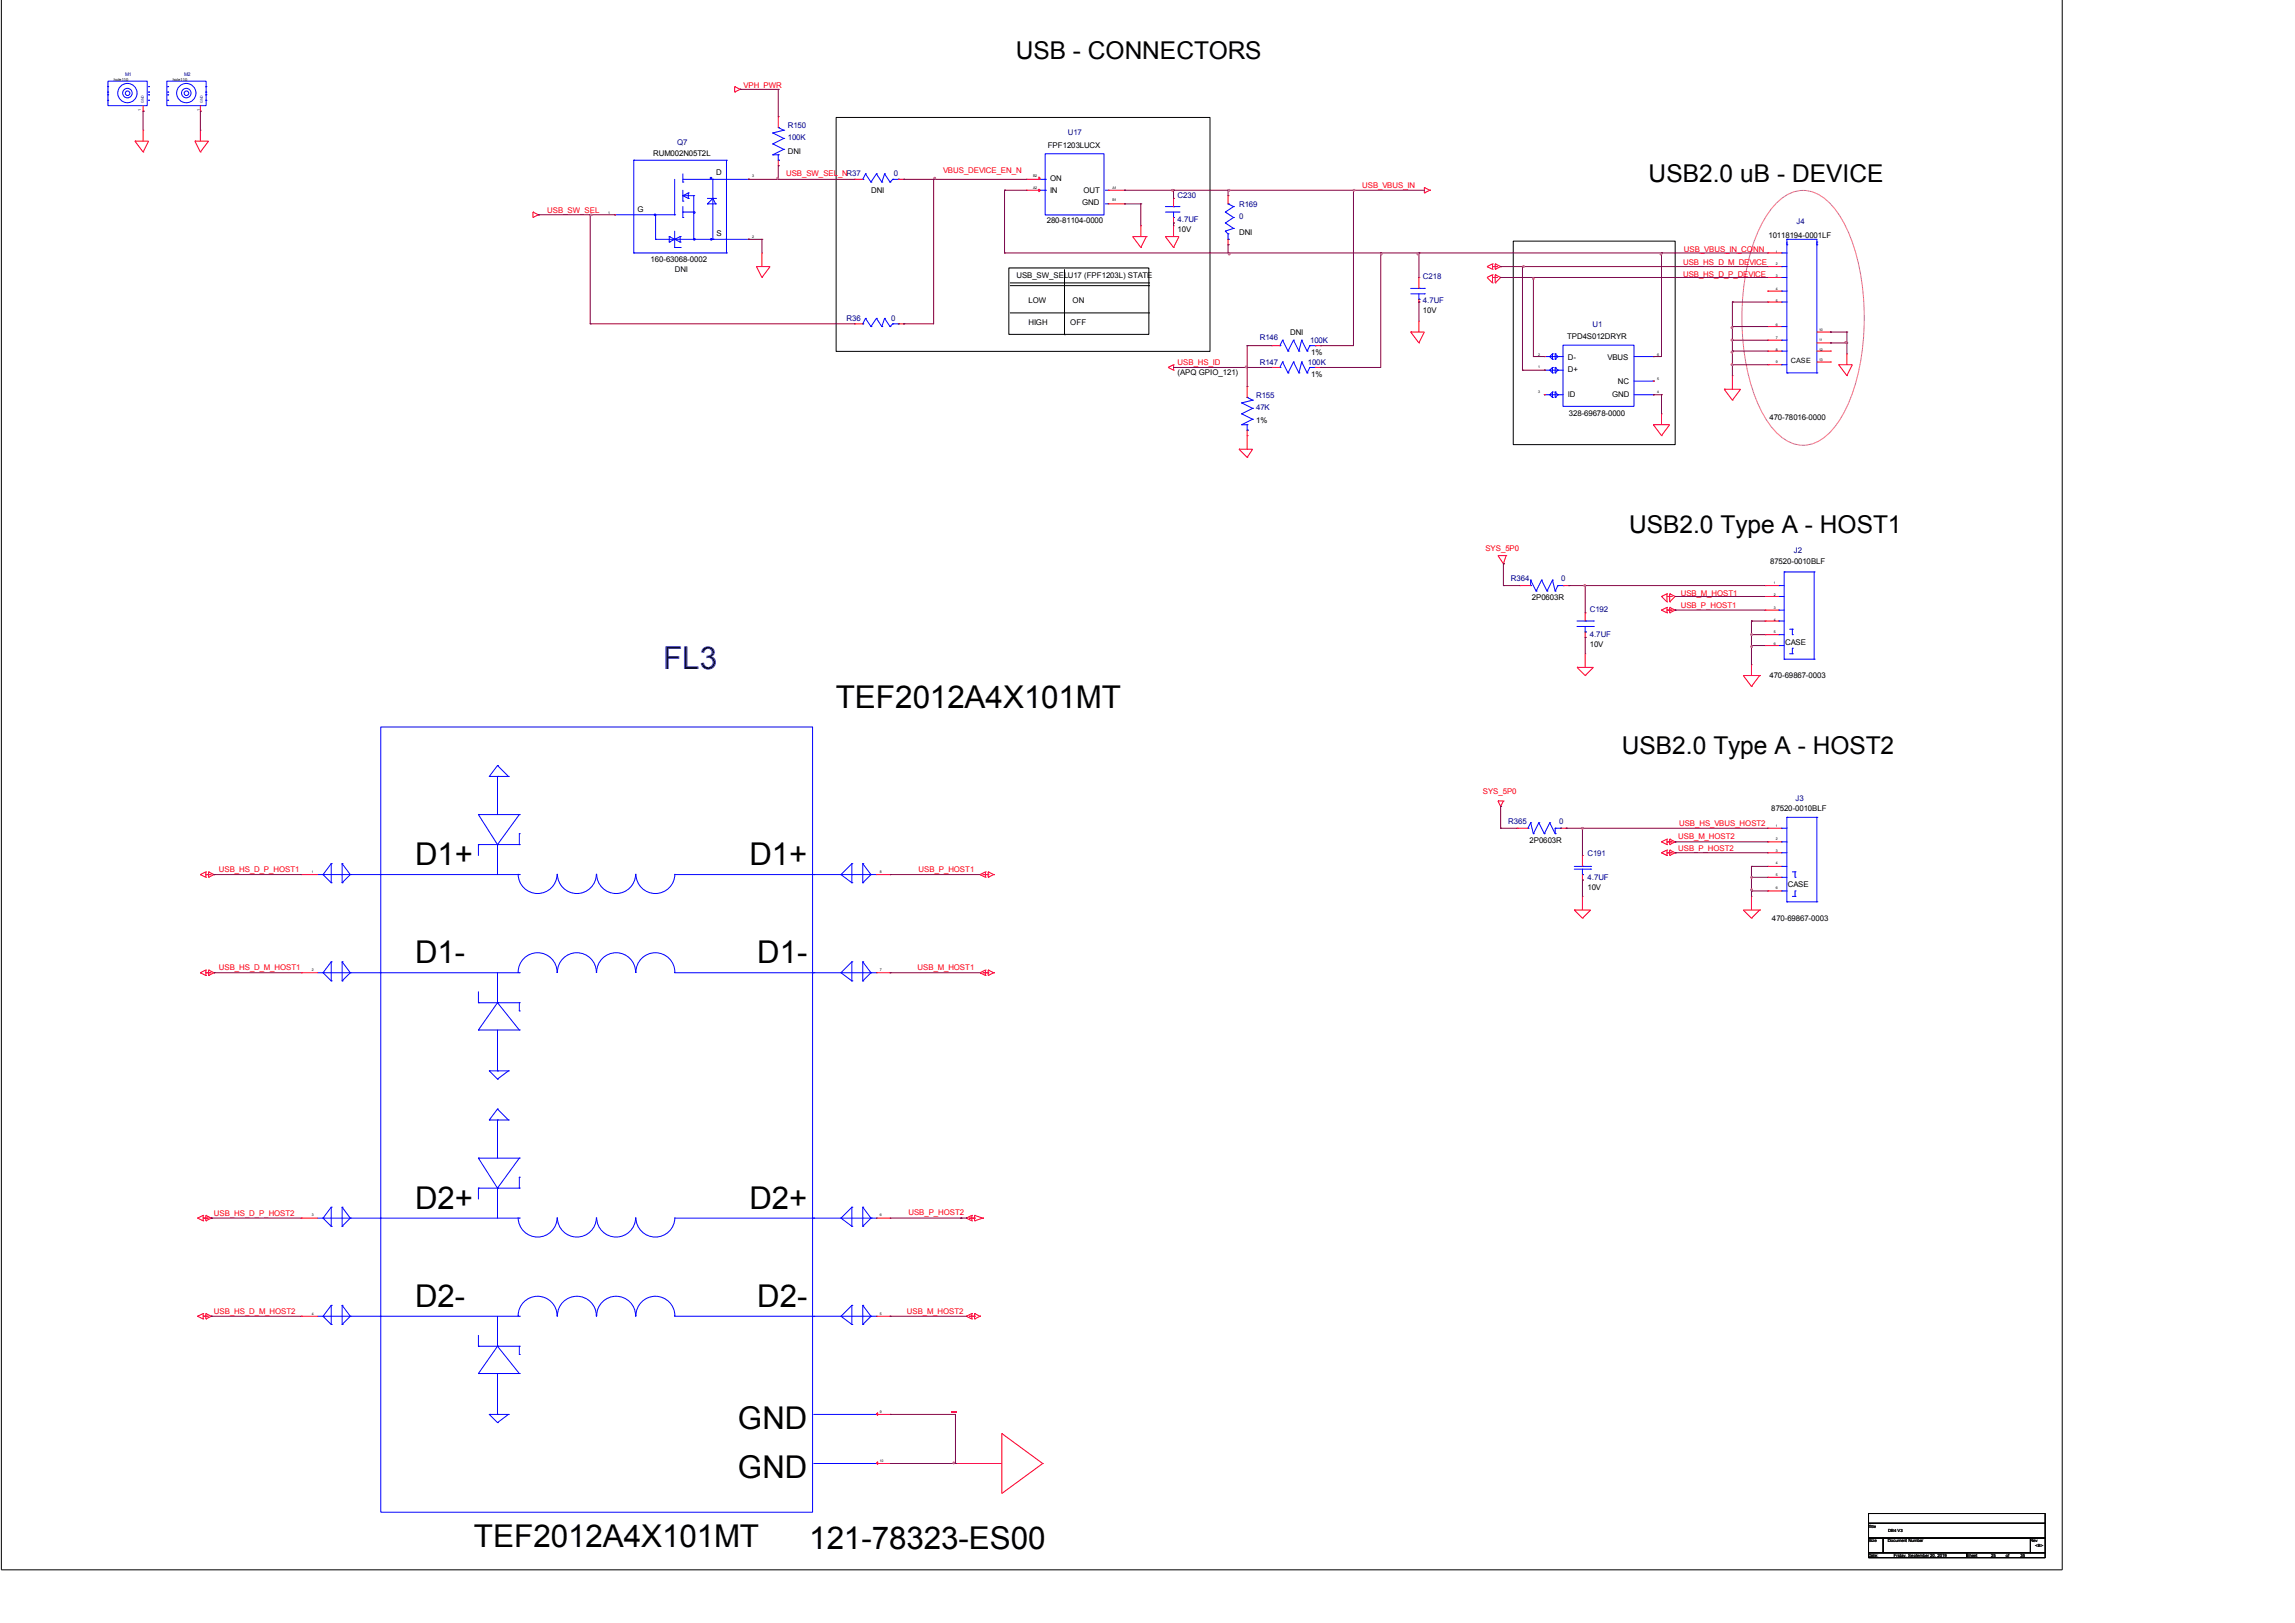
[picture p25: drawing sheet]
<svg xmlns="http://www.w3.org/2000/svg" width="297mm" height="210mm" viewBox="0 0 297 210" stroke-linecap="round" stroke-linejoin="round" font-family="sans-serif">
<defs><g id="words">
<text font-size="4.1" fill="#000080" x="85.8" y="86.5">FL3</text>
<g font-size="4.1">
<text x="108.2" y="91.6">TEF2012A4X101MT</text>
<text x="53.7" y="111.9">D1+</text>
<text x="97" y="111.9">D1+</text>
<text x="53.7" y="124.6">D1-</text>
<text x="98" y="124.6">D1-</text>
<text x="53.7" y="156.4">D2+</text>
<text x="97" y="156.4">D2+</text>
<text x="53.7" y="169.1">D2-</text>
<text x="98" y="169.1">D2-</text>
<text x="95.5" y="184.9">GND</text>
<text x="95.5" y="191.2">GND</text>
<text x="61.3" y="200.2">TEF2012A4X101MT</text>
<text x="104.7" y="200.4">121-78323-ES00</text>
</g>
<g font-size="3.2">
<text x="131.4" y="7.7">USB - CONNECTORS</text>
<text x="213.4" y="23.5">USB2.0 uB - DEVICE</text>
<text x="210.8" y="69">USB2.0 Type A - HOST1</text>
<text x="209.9" y="97.5">USB2.0 Type A - HOST2</text>
</g>
<g font-size="1" fill="#f00">
<text x="96.2" y="11.4">VPH_PWR</text>
<text x="101.7" y="22.7">USB_SW_SEL_NR37</text>
<text x="122" y="22.4">VBUS_DEVICE_EN_N</text>
<text x="70.8" y="27.6">USB_SW_SEL</text>
<text x="176.3" y="24.3">USB_VBUS_IN</text>
<text x="217.8" y="35.8">USB_HS_D_P_DEVICE</text>
<text x="217.8" y="34.2">USB_HS_D_M_DEVICE</text>
<text x="217.9" y="32.6">USB_VBUS_IN_CONN</text>
<text x="152.4" y="47.2">USB_HS_ID</text>
<text x="192.2" y="71.2">SYS_5P0</text>
<text x="217.5" y="77.1">USB_M_HOST1</text>
<text x="217.5" y="78.7">USB_P_HOST1</text>
<text x="191.9" y="102.7">SYS_5P0</text>
<text x="217.3" y="106.8">USB_HS_VBUS_HOST2</text>
<text x="28.3" y="112.9">USB_HS_D_P_HOST1</text>
<text x="118.9" y="112.9">USB_P_HOST1</text>
<text x="217.2" y="110.1">USB_P_HOST2</text>
<text x="217.2" y="108.5">USB_M_HOST2</text>
<text x="28.3" y="125.6">USB_HS_D_M_HOST1</text>
<text x="118.7" y="125.6">USB_M_HOST1</text>
<text x="27.7" y="157.3">USB_HS_D_P_HOST2</text>
<text x="117.6" y="157.2">USB_P_HOST2</text>
<text x="27.7" y="170">USB_HS_D_M_HOST2</text>
<text x="117.3" y="170">USB_M_HOST2</text>
</g>
<g font-size="1" fill="#000080">
<text x="101.9" y="16.6">R150</text>
<text x="138.2" y="17.5">U17</text>
<text x="87.6" y="18.8">Q7</text>
<text x="101.9" y="18.2">100K</text>
<text x="115.7" y="22.7">0</text>
<text x="152.4" y="25.6">C230</text>
<text x="152.4" y="28.8">4.7UF</text>
<text x="160.4" y="26.8">R169</text>
<text x="160.4" y="28.3">0</text>
<text x="232.5" y="29">J4</text>
<text x="109.6" y="41.5">R36</text>
<text x="115.3" y="41.5">0</text>
<text x="184.1" y="36.1">C218</text>
<text x="184.1" y="39.2">4.7UF</text>
<text x="163" y="47.2">R147</text>
<text x="163" y="44">R146</text>
<text x="169.2" y="47.2">100K</text>
<text x="169.5" y="44.3">100K</text>
<text x="206.1" y="42.3">U1</text>
<text x="162.6" y="51.5">R155</text>
<text x="162.6" y="53.1">47K</text>
<text x="232.2" y="71.6">J2</text>
<text x="195.5" y="75.1">R364</text>
<text x="202.1" y="75.1">0</text>
<text x="205.7" y="79.2">C192</text>
<text x="205.7" y="82.4">4.7UF</text>
<text x="195.2" y="106.6">R365</text>
<text x="201.8" y="106.6">0</text>
<text x="232.4" y="103.6">J3</text>
<text x="205.4" y="110.7">C191</text>
<text x="205.4" y="113.9">4.7UF</text>
</g>
<g font-size="1">
<text x="84.5" y="20.2">RUM002N05T2L</text>
<text x="92.7" y="22.6">D</text>
<text x="101.9" y="19.9">DNI</text>
<text x="135.6" y="19.1">FPF1203LUCX</text>
<text x="135.9" y="23.4">ON</text>
<text x="82.5" y="27.4">G</text>
<text x="112.7" y="25">DNI</text>
<text x="135.5" y="28.9">280-81104-0000</text>
<text x="135.9" y="25">IN</text>
<text x="140" y="26.5">GND</text>
<text x="140.2" y="25">OUT</text>
<text x="84.2" y="33.9">160-63068-0002</text>
<text x="87.3" y="35.2">DNI</text>
<text x="92.7" y="30.5">S</text>
<text x="152.4" y="30.1">10V</text>
<text x="160.4" y="30.4">DNI</text>
<text x="228.8" y="30.7">10118194-0001LF</text>
<text x="131.5" y="36">USB_SW_SELU17 (FPF1203L) STATE</text>
<text x="133.1" y="39.2">LOW</text>
<text x="138.8" y="39.2">ON</text>
<text x="184.1" y="40.5">10V</text>
<text x="133.1" y="42">HIGH</text>
<text x="138.5" y="42">OFF</text>
<text x="167" y="43.3">DNI</text>
<text x="169.7" y="45.9">1%</text>
<text x="202.8" y="43.9">TPD4S012DRYR</text>
<text x="202.9" y="46.6">D-</text>
<text x="208" y="46.6">VBUS</text>
<text x="152.4" y="48.5">(APQ GPIO_121)</text>
<text x="169.7" y="48.8">1%</text>
<text x="202.9" y="48.1">D+</text>
<text x="202.9" y="51.3">ID</text>
<text x="203" y="53.8">328-69678-0000</text>
<text x="208.6" y="51.3">GND</text>
<text x="209.4" y="49.7">NC</text>
<text x="162.6" y="54.7">1%</text>
<text x="229" y="54.4">470-78016-0000</text>
<text x="198.2" y="77.7">2P0603R</text>
<text x="229.1" y="73">87520-0010BLF</text>
<text x="205.7" y="83.7">10V</text>
<text x="231" y="83.4">CASE</text>
<text x="229" y="87.7">470-69867-0003</text>
<text x="229.2" y="105">87520-0010BLF</text>
<text x="197.9" y="109.1">2P0603R</text>
<text x="205.4" y="115.1">10V</text>
<text x="229.3" y="119.1">470-69867-0003</text>
<text x="231.3" y="114.8">CASE</text>
</g>
<text font-size=".9" x="231.8" y="46.9">CASE</text>
<g font-size=".6" fill="#000080">
<text x="16.2" y="9.8">M1</text>
<text x="23.8" y="9.8">M2</text>
</g>
<g font-size=".6">
<text x="241.8" y="197.7">Title</text>
<text x="241.8" y="199.6">Size</text>
<text x="241.8" y="201.5">Date:</text>
<text x="244.3" y="199.6">Document Number</text>
<text x="244.3" y="198.3">DB4 V3</text>
<text x="245.1" y="201.5">Friday, September 20, 2019</text>
<text x="254.5" y="201.5">Sheet</text>
<text x="257.7" y="201.5">25</text>
<text x="259.6" y="201.5">of</text>
<text x="261.5" y="201.5">35</text>
<text x="262.7" y="199.6">Rev</text>
<text x="263.4" y="200.2">&lt;B&gt;</text>
</g>
<g font-size=".5">
<text x="14.7" y="10.5">hole110</text>
<text x="22.4" y="10.5">hole110</text>
<text x="18.2" y="14.4" transform="rotate(-90 18.2 14.4)">1</text>
<text x="25.9" y="14.4" transform="rotate(-90 25.9 14.4)">1</text>
<text x="97.3" y="22.9">3</text>
<text x="133.7" y="22.9">B2</text>
<text x="78.7" y="27.6">1</text>
<text x="133.7" y="24.5">A2</text>
<text x="144" y="26.1">B1</text>
<text x="144" y="24.5">A1</text>
<text x="97.3" y="30.8">2</text>
<text x="229.8" y="32.7">1</text>
<text x="229.8" y="34.3">2</text>
<text x="229.8" y="35.9">3</text>
<text x="229.8" y="37.5">4</text>
<text x="229.8" y="39.1">5</text>
<text x="199.1" y="47.7">1</text>
<text x="199.1" y="46.1">2</text>
<text x="214.5" y="46.1">6</text>
<text x="229.8" y="42.2">6</text>
<text x="229.8" y="43.9">7</text>
<text x="229.8" y="45.4">8</text>
<text x="229.8" y="47">9</text>
<text x="235.4" y="42.9">10</text>
<text x="235.4" y="44.1">11</text>
<text x="235.4" y="45.4">12</text>
<text x="235.4" y="46.7">13</text>
<text x="199.1" y="50.8">3</text>
<text x="214.5" y="50.8">4</text>
<text x="214.5" y="49.2">5</text>
<text x="229.5" y="75.6">1</text>
<text x="229.5" y="77.2">2</text>
<text x="229.5" y="78.8">3</text>
<text x="229.5" y="80.3">4</text>
<text x="229.5" y="82">5</text>
<text x="229.5" y="83.5">6</text>
<text x="229.8" y="107">1</text>
<text x="40.3" y="112.9">1</text>
<text x="113.9" y="112.9">8</text>
<text x="229.8" y="108.6">2</text>
<text x="229.8" y="110.2">3</text>
<text x="229.8" y="111.8">4</text>
<text x="229.8" y="113.4">5</text>
<text x="229.8" y="115">6</text>
<text x="40.3" y="125.6">2</text>
<text x="113.9" y="125.6">7</text>
<text x="40.3" y="157.4">3</text>
<text x="113.9" y="157.4">6</text>
<text x="40.3" y="170.1">4</text>
<text x="113.9" y="170.1">5</text>
<text x="113.9" y="182.8">9</text>
<text x="113.9" y="189.1">10</text>
</g>
<g font-size=".5" fill="#004080">
<text x="18.6" y="13.3" transform="rotate(-90 18.6 13.3)">GND</text>
<text x="26.2" y="13.3" transform="rotate(-90 26.2 13.3)">GND</text>
</g>
</g></defs>
<g fill="none" stroke="#000" stroke-width=".13">
<path d="M.2 -.1v203.2h266.7v-203.2M108.2 15.2h48.4v30.3h-48.4zM130.6 34.7h18.1v8.6h-18.1zM130.7 37h18M130.7 36.6h18M137.8 34.8v8.5M148.7 37h.1M148.7 36.6h.1M195.8 31.2h21v26.3h-21zM130.7 40.5h18M137.8 43.3h.1M148.7 40.5h.1"/>
<path d="M241.8 195.8h22.9v1.3h-22.9zM241.8 197.1h22.9v1.9h-22.9zM241.8 199h1.9v1.9h-1.9zM243.7 199h19.1v1.9h-19.1zM262.8 199h1.9v1.9h-1.9zM241.8 200.9h12.7v.6h-12.7zM254.5 200.9h10.2v.6h-10.2z"/>
</g>
<path d="M229.9 26.3a4.5 4.5 0 0 1 6.9 0 16.3 16.3 0 0 1 3.7 7.6 31.8 31.8 0 0 1-1 17.5 10.3 10.3 0 0 1-4.3 5.8 4.4 4.4 0 0 1-5.3-1.3 16.3 16.3 0 0 1-3.7-7.5 31.8 31.8 0 0 1 1-17.6 13.3 13.3 0 0 1 2.7-4.5z" fill="none" stroke="#f0f" stroke-width=".13"/>
<g fill="none" stroke="#f00" stroke-width=".13">
<path d="M17.5 18.3h.1M17.5 18.3h1.7l-.7 1.4M17.5 18.3l1 1.4M18.5 16.9h.1M18.5 19.7h.1M18.5 14.4h.1M18.5 13.7v.7M18.5 16.9v1.4M25.2 18.3h.1M25.2 18.3h1.8l-1.1 1.4M25.2 18.3l.7 1.4M25.9 16.9h.1"/>
<path d="M25.9 19.7h.1M25.9 14.4h.1M25.9 13.7v.7M25.9 16.9v1.4M95.1 11.2h.1M95.1 11.9h.1M95.1 11.2l.7 .4M95.1 11.2v.7M95.8 11.6h.1M95.8 11.6l-.7 .3M100.7 15.1h.1M100.7 15.1v1.4"/>
<path d="M69 27.4h.1M69 28.1h.1M69 27.4l.7 .4M69 27.4v.7M69.7 27.8h.1M69.7 27.8l-.7 .3M79.6 27.8h.1M96.8 31h.1M96.8 23.2h.1M97.9 34.5h.1M97.9 34.5h1.8l-1.1 1.4M97.9 34.5l.7 1.4"/>
<path d="M98.6 32.7h.1M98.6 35.9h.1M98.6 32.7v1.8M100.7 21.4h.1M100.7 20.7v.7M110.6 23.2h.1M110.6 23.2h1.1M116.2 23.2h.7M116.9 23.2h.1M132.8 23.2h.1M132.8 24.6h.1M132.8 23.2h1.8"/>
<path d="M132.8 24.6h1.8M143.4 26.4h2.1M143.4 24.6h2.1M145.5 26.4h.1M145.5 24.6h.1M147.6 29.2h.1M147.6 32h.1M147.6 29.2v1.4M148.3 30.6h.1M148.3 30.6h-1.7l1 1.4M148.3 30.6l-.7 1.4M150.8 30.6h.1"/>
<path d="M150.8 30.6h1.8l-.7 1.4M150.8 30.6l1.1 1.4M151.9 29.2h.1M151.9 32h.1M151.9 25.7h.1M151.9 28.8h.1M151.9 25.7v1M151.9 28.1v.7M151.9 29.2v1.4M158.9 25.3h.1M158.9 31.7h.1M158.9 25.3v1.1"/>
<path d="M158.9 31v.7M183.6 35.9h.1M183.6 39.1h.1M183.6 35.9v1.4M183.6 38.7v.4M184.3 24.3h.1M184.3 25h.1M184.3 24.3l.7 .3M184.3 24.3v.7M185 24.6h.1M185 24.6l-.7 .4M192.4 35.9h.1"/>
<path d="M192.4 34.5h.1M192.4 35.9l.7 .7M192.4 34.5l.7 .3M193.1 36.6h.1M193.1 35.6h.1M193.1 35.9h.1M193.1 34.8h.1M193.1 34.1h.1M193.1 34.5h.1M193.1 34.5h.8M193.1 34.1v.7M193.1 35.6v1"/>
<path d="M193.1 35.6l-.7 .3M193.1 35.9h.8M193.1 34.1l-.7 .4M193.5 36.6h.1M193.5 35.6h.1M193.5 34.8h.1M193.5 34.1h.1M193.5 34.1v.7M193.5 35.6v1M193.5 35.6l.7 .3M193.5 34.1l.7 .4M194.2 35.9h.1"/>
<path d="M194.2 34.5h.1M194.2 35.9l-.7 .7M194.2 34.5l-.7 .3M228.8 32.7h.1M228.8 34.5h.1M228.8 35.9h.1M228.8 37.7h.1M228.8 39.1h.1M228.8 34.5h1.7M228.8 35.9h1.7M228.8 32.7h1.7M228.8 37.7h1.7"/>
<path d="M228.8 39.1h1.7M110.6 41.9h.1M110.6 41.9h1.1M116.2 41.9h.7M116.9 41.9h.1M151.2 47.5h.1M151.2 47.5l.7 .4M151.9 47.2h.1M151.9 47.9h.1M151.9 47.2v.7M151.9 47.2l-.7 .3M160.3 58.1h.1"/>
<path d="M160.3 58.1h1.8l-.7 1.1M160.3 58.1l1.1 1.1M161.4 56.4h.1M161.4 59.2h.1M161.4 50h.1M161.4 50v1.4M161.4 55.7v2.4M164.6 47.5h.1M164.6 44.7h.1M164.6 47.5h1M164.6 44.7h1M170.2 47.5h.7"/>
<path d="M170.2 44.7h.7M170.9 47.5h.1M170.9 44.7h.1M182.6 43h.1M182.6 43h1.7l-.7 1.4M182.6 43l1 1.4M183.6 41.5h.1M183.6 44.4h.1M183.6 41.5v1.5M199.8 47.9h.1M199.8 46.1h.1M199.8 51.1h.1"/>
<path d="M214 55h.1M214 51.1h.1M214 49.3h.1M214 46.1h.1M214 55h2.1l-1.1 1.4M214 55l1 1.4M215 53.5h.1M215 56.4h.1M215 53.5v1.5M223.1 50.4h.1M223.1 50.4h2.1l-1 1.4M223.1 50.4l1.1 1.4"/>
<path d="M224.2 48.6h.1M224.2 51.8h.1M224.2 48.6v1.8M228.8 42.3h.1M228.8 44h.1M228.8 45.4h.1M228.8 47.2h.1M228.8 47.2h1.7M228.8 42.3h1.7M228.8 44h1.7M228.8 45.4h1.7M235.1 43h1.8"/>
<path d="M235.1 45.4h1.8M235.1 44.4h1.8M235.1 46.8h1.8M236.9 43h.1M236.9 44.4h.1M236.9 45.4h.1M236.9 46.8h.1M237.9 47.2h.1M237.9 47.2h1.8l-.7 1.4M237.9 47.2l1.1 1.4M239 45.8h.1M239 48.6h.1"/>
<path d="M239 45.8v1.4M193.9 71.9h.1M193.9 71.9l.7 1M193.9 71.9h1M194.6 72.9h.1M194.9 71.9h.1M194.9 71.9l-.3 1M196.7 75.8h.1M196.7 75.8h1.4M202.3 75.8h.7M203 75.8h.1M205.1 79.3h.1"/>
<path d="M205.1 79.3v1.1M215 78.9h.1M215 77.2h.1M215 78.9l.7 .4M215 77.2l.7 .7M215.7 79.3h.1M215.7 78.6h.1M215.7 78.9h.1M215.7 77.9h.1M215.7 76.8h.1M215.7 77.2h.1M215.7 76.8v1.1"/>
<path d="M215.7 78.6v.7M215.7 78.6l-.7 .3M215.7 78.9h.7M215.7 76.8l-.7 .4M215.7 77.2h.7M216.1 79.3h.1M216.1 78.6h.1M216.1 77.9h.1M216.1 76.8h.1M216.1 76.8v1.1M216.1 78.6v.7M216.1 78.6l.7 .3"/>
<path d="M216.1 76.8l.7 .4M216.8 78.9h.1M216.8 77.2h.1M216.8 78.9l-.7 .4M216.8 77.2l-.7 .7M228.4 75.8h.1M228.4 77.2h.1M228.4 78.9h.1M228.4 78.9h1.8M228.4 77.2h1.8M228.4 75.8h1.8M204.1 86.4h.1"/>
<path d="M204.1 86.4h2.1l-1.1 1M204.1 86.4l1 1M205.1 84.6h.1M205.1 87.4h.1M205.1 82.5h.1M205.1 81.8v.7M205.1 84.6v1.8M226.7 86h.1M226.7 88.8h.1M226.7 86v1.4M227.7 87.4h.1M227.7 87.4h-2.1l1.1 1.4"/>
<path d="M227.7 87.4l-1 1.4M228.4 80.4h.1M228.4 82.1h.1M228.4 83.5h.1M228.4 80.4h1.8M228.4 82.1h1.8M228.4 83.5h1.8M25.9 113.2h.1M25.9 113.2l.7 .3M26.6 113.5h.1M26.6 112.8h.1M26.6 113.2h.1"/>
<path d="M26.6 112.8v.7M26.6 112.8l-.7 .4M26.6 113.2h.7M27 113.5h.1M27 112.8h.1M27 112.8v.7M27 112.8l.7 .4M27.7 113.2h.1M27.7 113.2l-.7 .3M39 113.2h.1M39 113.2h2.1M113.4 113.2h1.8"/>
<path d="M115.2 113.2h.1M126.8 113.2h.1M126.8 113.2l.7 .3M127.2 113.2h.7M127.5 113.5h.1M127.5 112.8h.1M127.5 112.8v.7M127.5 112.8l-.7 .4M127.9 113.5h.1M127.9 112.8h.1M127.9 113.2h.1M127.9 112.8v.7"/>
<path d="M127.9 112.8l.7 .4M128.6 113.2h.1M128.6 113.2l-.7 .3M193.9 103.6h.1M193.9 103.6l.3 .7M193.9 103.6h.7M194.2 104.3h.1M194.6 103.6h.1M194.6 103.6l-.4 .7M196.3 107.2h.1M196.3 107.2h1.4M202 107.2h.7"/>
<path d="M202.7 107.2h.1M203.7 117.7h.1M203.7 117.7h2.1l-1 1.1M203.7 117.7l1.1 1.1M204.8 116h.1M204.8 118.8h.1M204.8 110.7h.1M204.8 113.9h.1M204.8 110.7v1.4M204.8 113.2v.7M204.8 116v1.7M215 110.3h.1"/>
<path d="M215 108.9h.1M215 110.3l.7 .4M215 108.9l.7 .4M215.7 110.7h.1M215.7 110h.1M215.7 110.3h.1M215.7 109.3h.1M215.7 108.6h.1M215.7 108.9h.1M215.7 108.6v.7M215.7 110v.7M215.7 110l-.7 .3"/>
<path d="M215.7 110.3h.7M215.7 108.6l-.7 .3M215.7 108.9h.7M216.1 110.7h.1M216.1 110h.1M216.1 109.3h.1M216.1 108.6h.1M216.1 108.6v.7M216.1 110v.7M216.1 110l.7 .3M216.1 108.6l.7 .3M216.8 110.3h.1"/>
<path d="M216.8 108.9h.1M216.8 110.3l-.7 .4M216.8 108.9l-.7 .4M226.7 116h.1M226.7 118.8h.1M226.7 116v1.7M227.7 117.7h.1M227.7 117.7h-2.1l1.1 1.1M227.7 117.7l-1 1.1M228.8 107.2h.1M228.8 108.9h.1M228.8 110.3h.1"/>
<path d="M228.8 112.1h.1M228.8 113.5h.1M228.8 115.3h.1M228.8 110.3h1.7M228.8 108.9h1.7M228.8 107.2h1.7M228.8 112.1h1.7M228.8 113.5h1.7M228.8 115.3h1.7M25.9 125.9h.1M25.9 125.9l.7 .3M26.6 126.2h.1"/>
<path d="M26.6 125.5h.1M26.6 125.9h.1M26.6 125.5v.7M26.6 125.5l-.7 .4M26.6 125.9h.7M27 126.2h.1M27 125.5h.1M27 125.5v.7M27 125.5l.7 .4M27.7 125.9h.1M27.7 125.9l-.7 .3M39 125.9h.1"/>
<path d="M39 125.9h2.1M113.4 125.9h1.8M115.2 125.9h.1M126.8 125.9h.1M126.8 125.9l.7 .3M127.2 125.9h.7M127.5 126.2h.1M127.5 125.5h.1M127.5 125.5v.7M127.5 125.5l-.7 .4M127.9 126.2h.1M127.9 125.5h.1"/>
<path d="M127.9 125.9h.1M127.9 125.5v.7M127.9 125.5l.7 .4M128.6 125.9h.1M128.6 125.9l-.7 .3M25.6 157.6h.1M25.6 157.6l.7 .4M26.3 158h.1M26.3 157.3h.1M26.3 157.6h.1M26.3 157.3v.7M26.3 157.3l-.7 .3"/>
<path d="M26.3 157.6h.7M26.6 158h.1M26.6 157.3h.1M26.6 157.3v.7M26.6 157.3l.7 .3M27.3 157.6h.1M27.3 157.6l-.7 .4M39 157.6h.1M39 157.6h2.1M113.4 157.6h1.8M115.2 157.6h.1M125.1 157.6h.1"/>
<path d="M125.1 157.6l.7 .4M125.4 157.6h.7M125.8 158h.1M125.8 157.3h.1M125.8 157.3v.7M125.8 157.3l-.7 .3M126.1 158h.1M126.1 157.3h.1M126.1 157.6h.1M126.1 157.3v.7M126.1 157.3l1.1 .3M127.2 157.6h.1"/>
<path d="M127.2 157.6l-1.1 .4M25.6 170.3h.1M25.6 170.3l.7 .4M26.3 170.7h.1M26.3 170h.1M26.3 170.3h.1M26.3 170v.7M26.3 170l-.7 .3M26.3 170.3h.7M26.6 170.7h.1M26.6 170h.1M26.6 170v.7"/>
<path d="M26.6 170l.7 .3M27.3 170.3h.1M27.3 170.3l-.7 .4M39 170.3h.1M39 170.3h2.1M113.4 170.3h1.8M115.2 170.3h.1M125.1 170.3h.1M125.1 170.3l.7 .4M125.4 170.3h.7M125.8 170.7h.1M125.8 170h.1"/>
<path d="M125.8 170v.7M125.8 170l-.7 .3M126.1 170.7h.1M126.1 170h.1M126.1 170.3h.1M126.1 170v.7M126.1 170l.7 .3M126.8 170.3h.1M126.8 170.3l-.7 .4M113.4 189.4h1.8M113.4 183h1.8M115.2 183h.1"/>
<path d="M115.2 189.4h.1M123.3 189.4h.1M123.3 189.4h6.3M129.6 185.5h.1M129.6 185.5v7.7l5.3-3.8M129.6 185.5l5.3 3.9M134.9 189.4h.1"/>
</g>
<g fill="none" stroke="#00f" stroke-width=".13">
<path d="M13.9 12.3h.1M13.9 13h.1M13.9 11.9h.1M13.9 11.2h.1M14 10.5h5v3.2h-5zM19.2 12.3h.1M19.2 11.9h.1M19.2 13h.1M19.2 11.2h.1M21.6 10.5h5.1v3.2h-5.1zM21.7 12.3h.1M21.7 13h.1"/>
<path d="M21.7 11.9h.1M21.7 11.2h.1M26.6 12.3h.1M26.6 11.9h.1M26.6 13h.1M26.6 11.2h.1M100 17.2h.1M100 18.6h.1M100 17.2l1.4 .7M100 18.6l1.4 .7M100.7 16.5h.1M100.7 16.5l.7 .4"/>
<path d="M101.4 16.9h.1M101.4 17.9h.1M101.4 19.3h.1M101.4 16.9l-1.4 .3M101.4 17.9l-1.4 .7M101.4 19.3l-1.4 .7M135.3 19.9h7.6v7.9h-7.6zM79.6 27.8h.1M79.6 27.8h7.7M82 32.7h.1M82 20.7h.1M82 32.7h12"/>
<path d="M82 20.7v12M82 20.7h12M84.8 31h.1M84.8 31h12M84.8 27.8v3.2M86.6 30.6h.1M86.6 31.3h.1M86.6 30.6l1.4 .7M86.6 30.6v.7M87.3 32h.1M87.3 31h.1M87.3 27.8h.1"/>
<path d="M87.3 23.2v4.6M87.3 29.9v2.1M87.3 32h.7M88 32h.1M88 30.6h.1M88 31.3h.1M88 30.6l-1.4 .7M88 30.6v.7M88.4 25.3h.1M88.4 27.4h.1M88.4 28.1h.1M88.4 26h.1"/>
<path d="M88.4 23.6h.1M88.4 23.2h8.4M88.4 27.4h1.4M88.4 25.3l.7 .4M88.4 25.3h1.4M88.4 22.5v1.1M88.4 24.6v1.4M88.4 26.7v1.4M89.1 25h.1M89.1 25.7h.1M89.1 25l-.7 .3M89.1 25v.7"/>
<path d="M89.8 25.3h.1M89.8 31h.1M89.8 25.3v5.7M91.5 26.4h.1M91.5 26.4h1.1M91.5 25.7h1.1M92.3 31h.1M92.3 25.7h.1M92.3 23.2h.1M92.3 25.7l-.8 .7M92.3 25.7l.3 .7M92.3 23.2v7.8"/>
<path d="M92.6 25.7h.1M92.6 26.4h.1M94 20.7h.1M94 32.7h.1M94 20.7v12M96.8 31h.1M96.8 23.2h.1M100 20h.1M100 20h.7M100.7 20.7h.1M100.7 20h.1M100.7 20v.7"/>
<path d="M111.7 23.2h.1M112 22.5h.1M112 22.5l-.3 .7M112 22.5l.7 1.1M112.7 23.6h.1M113.4 22.5h.1M113.4 22.5l-.7 1.1M113.4 22.5l.7 1.1M114.1 23.6h.1M114.5 22.5h.1M114.5 22.5l-.4 1.1M114.5 22.5l.7 1.1"/>
<path d="M115.2 23.6h.1M115.5 23.2h.1M115.5 23.2h.7M115.5 23.2l-.3 .4M116.2 23.2h.1M134.6 23.2h.7M134.6 24.6h.7M135.3 24.6h.1M135.3 23.2h.1M143.1 24.6h.3M143.1 26.4h.3M143.4 26.4h.1"/>
<path d="M143.4 24.6h.1M150.8 26.7h1.8M150.8 27.4h1.8M151.9 26.7h.1M151.9 28.1h.1M151.9 27.4v.7M152.6 26.7h.1M152.6 27.4h.1M158.6 27.4h.1M158.6 28.8h.1M158.6 29.9h.1M158.6 27.4l1 .7"/>
<path d="M158.6 28.8l1 .8M158.6 29.9l.3 .4M158.9 26.4h.1M158.9 31h.1M158.9 30.3h.1M158.9 26.4l.7 .3M158.9 30.3v.7M159.6 26.7h.1M159.6 28.1h.1M159.6 29.6h.1M159.6 26.7l-1 .7M159.6 28.1l-1 .7"/>
<path d="M159.6 29.6l-1 .3M182.6 37.3h1.7M182.6 38h1.7M183.6 37.3h.1M183.6 38.7h.1M183.6 38v.7M184.3 37.3h.1M184.3 38h.1M230.5 39.1h.1M230.5 37.7h.1M230.5 35.9h.1M230.5 34.5h.1"/>
<path d="M230.5 32.7h.1M230.5 39.1h.7M230.5 37.7h.7M230.5 35.9h.7M230.5 34.5h.7M230.5 32.7h.7M231.2 31h.1M231.2 31.7h.1M231.2 31v17.3M231.2 31h3.9v17.3M235.1 31.3h.1M235.1 31.7h.1"/>
<path d="M111.7 41.9h.1M112 41.2h.1M112 41.2l-.3 .7M112 41.2l.7 1.1M112.7 42.3h.1M113.4 41.2h.1M113.4 41.2l-.7 1.1M113.4 41.2l.7 1.1M114.1 42.3h.1M114.5 41.2h.1M114.5 41.2l-.4 1.1M114.5 41.2l.7 1.1"/>
<path d="M115.2 42.3h.1M115.5 41.9h.1M115.5 41.9h.7M115.5 41.9l-.3 .4M116.2 41.9h.1M160.7 52.1h.1M160.7 53.5h.1M160.7 55h.1M160.7 52.1l1.4 .7M160.7 53.5l1.4 .7M160.7 55h.7M161.4 51.4h.1"/>
<path d="M161.4 55.7h.1M161.4 55h.1M161.4 51.4l.7 .4M161.4 55v.7M162.1 51.8h.1M162.1 52.8h.1M162.1 54.2h.1M162.1 51.8l-1.4 .3M162.1 52.8l-1.4 .7M162.1 54.2l-1.4 .8M165.6 47.5h.1M165.6 44.7h.1"/>
<path d="M166 46.8h.1M166 44h.1M166 46.8l-.4 .7M166 46.8l.7 1.5M166 44l.7 1.4M166 44l-.4 .7M166.7 48.3h.1M166.7 45.4h.1M167.4 46.8h.1M167.4 44h.1M167.4 44l-.7 1.4M167.4 46.8l-.7 1.5"/>
<path d="M167.4 46.8l.7 1.5M167.4 44l.7 1.4M168.1 48.3h.1M168.1 45.4h.1M168.5 46.8h.1M168.5 44h.1M168.5 46.8l-.4 1.5M168.5 46.8l.7 1.5M168.5 44l-.4 1.4M168.5 44l.7 1.4M169.2 48.3h.1M169.2 45.4h.1"/>
<path d="M169.5 47.5h.1M169.5 44.7h.1M169.5 47.5h.7M169.5 47.5l-.3 .8M169.5 44.7h.7M169.5 44.7l-.3 .7M170.2 47.5h.1M170.2 44.7h.1M199.8 47.9h.1M199.8 51.1h.1M199.8 46.1h.1M199.8 47.9h2.5"/>
<path d="M199.8 46.1h2.5M199.8 51.1h2.5M200.6 46.1h.1M200.6 51.1h.1M200.6 47.9h.1M200.6 46.1l.3 .4M200.6 51.1l.3 .3M200.6 47.9l.3 .4M200.9 45.8h.1M200.9 46.5h.1M200.9 50.7h.1M200.9 51.4h.1"/>
<path d="M200.9 47.5h.1M200.9 48.3h.1M200.9 45.8v.7M200.9 47.5v.8M200.9 50.7v.7M200.9 45.8l-.3 .3M200.9 50.7l-.3 .4M200.9 47.5l-.3 .4M201.3 45.8h.1M201.3 46.5h.1M201.3 50.7h.1M201.3 51.4h.1"/>
<path d="M201.3 47.5h.1M201.3 48.3h.1M201.3 45.8l.3 .3M201.3 45.8v.7M201.3 47.5v.8M201.3 50.7v.7M201.3 50.7l.3 .4M201.3 47.5l.3 .4M201.6 46.1h.1M201.6 51.1h.1M201.6 47.9h.1M201.6 46.1l-.3 .4"/>
<path d="M201.6 51.1l-.3 .3M201.6 47.9l-.3 .4M202.3 44.7h9.2v7.9h-9.2zM211.5 46.1h2.5M211.5 51.1h2.5M211.5 49.3h2.5M214 46.1h.1M214 51.1h.1M214 49.3h.1M230.5 47.2h.1M230.5 45.4h.1M230.5 44h.1"/>
<path d="M230.5 42.3h.1M230.5 47.2h.7M230.5 45.4h.7M230.5 44h.7M230.5 42.3h.7M231.2 48.3h.1M231.2 48.3h3.9M235.1 48.3h.1M198.1 75.8h.1M198.1 75.1h.1M198.1 75.1v.7M198.1 75.1l.7 1.4"/>
<path d="M198.8 76.5h.1M199.5 75.1h.1M199.5 75.1l-.7 1.4M199.5 75.1l.7 1.4M200.2 76.5h.1M200.9 75.1h.1M200.9 75.1l-.7 1.4M200.9 75.1l.4 1.4M201.3 76.5h.1M201.6 75.8h.1M201.6 75.8h.7M201.6 75.8l-.3 .7"/>
<path d="M202.3 75.8h.1M230.2 78.9h.1M230.2 77.2h.1M230.2 75.8h.1M230.2 78.9h.7M230.2 77.2h.7M230.2 75.8h.7M230.9 74h.1M230.9 74v11.3M230.9 74h3.9M234.8 74h.1M234.8 74v11.3"/>
<path d="M49.3 94.1h55.9v101.6h-55.9zM64.4 99.1h.1M64.4 99.1l-1.1 1.4M64.4 99.1l1.4 1.4M204.1 80.4h2.1M204.1 81.1h2.1M205.1 80.4h.1M205.1 81.8h.1M205.1 81.1v.7M206.2 80.4h.1M206.2 81.1h.1M230.2 82.1h.1"/>
<path d="M230.2 83.5h.1M230.2 80.4h.1M230.2 82.1h.7M230.2 83.5h.7M230.2 80.4h.7M230.9 85.3h.1M230.9 85.3h3.9M231.6 84.6h.4M231.6 81.4h.4M232 84.6h.1M232 83.9h.1M232 81.4h.1"/>
<path d="M232 82.1h.1M232 81.4v.7M232 83.9v.7M234.8 85.3h.1M41.1 113.2h26.1M41.8 113.2h.1M41.8 113.2l1.1 1M42.9 114.2h.1M42.9 111.8h.1M42.9 111.8v2.4M42.9 111.8l-1.1 1.4M44.3 114.2h.1"/>
<path d="M44.3 111.8h.1M44.3 111.8v2.4M44.3 111.8l1 1.4M45.3 113.2h.1M45.3 113.2l-1 1M49.2 113.2h.1M61.9 109.3h.1M61.9 105.4h.1M61.9 109.3v1.4M61.9 109.3h5.3M61.9 105.4l2.5 3.9M61.9 105.4h5.3"/>
<path d="M63.3 100.5h.1M63.3 100.5h2.5M64.4 109.3h.1M64.4 100.5h.1M64.4 100.5v4.9M64.4 109.3v3.9M65.8 100.5h.1M67.1 113.1a2.52 2.52 0 0 0 2.5 2.5 2.52 2.52 0 0 0 2.5-2.5M67.2 113.2h.1M67.2 109.3h.1M67.2 107.9h.1M67.2 105.4h.1"/>
<path d="M67.2 107.9v1.4M67.2 105.4l-2.8 3.9M72.1 113.1a2.52 2.52 0 0 0 2.6 2.5 2.52 2.52 0 0 0 2.5-2.5M77.2 113.1a2.52 2.52 0 0 0 2.5 2.5 2.52 2.52 0 0 0 2.6-2.5M82.3 113.1a2.52 2.52 0 0 0 2.5 2.5 2.52 2.52 0 0 0 2.5-2.5M87.3 113.2h26.1M105.3 113.2h.1M108.8 113.2h.1M108.8 113.2l1.4 1M110.2 114.2h.1M110.2 111.8h.1M110.2 111.8v2.4"/>
<path d="M110.2 111.8l-1.4 1.4M111.7 114.2h.1M111.7 111.8h.1M111.7 111.8v2.4M111.7 111.8l1 1.4M112.7 113.2h.1M112.7 113.2l-1 1M113.4 113.2h.1M197.7 107.2h.1M198.1 106.5h.1M198.1 106.5l-.4 .7M198.1 106.5l.3 1.4"/>
<path d="M198.4 107.9h.1M199.1 106.5h.1M199.1 106.5l-.7 1.4M199.1 106.5l.7 1.4M199.8 107.9h.1M200.6 106.5h.1M200.6 106.5l-.8 1.4M200.6 106.5l.7 1.4M201.3 107.9h.1M201.3 107.2h.1M201.3 107.2v.7M201.3 107.2h.7"/>
<path d="M202 107.2h.1M203.7 112.1h2.1M203.7 112.5h2.1M204.8 112.1h.1M204.8 113.2h.1M204.8 112.5v.7M205.8 112.1h.1M205.8 112.5h.1M230.5 113.5h.1M230.5 115.3h.1M230.5 112.1h.1M230.5 110.3h.1"/>
<path d="M230.5 108.9h.1M230.5 107.2h.1M230.5 107.2h.7M230.5 113.5h.7M230.5 115.3h.7M230.5 112.1h.7M230.5 110.3h.7M230.5 108.9h.7M231.2 116.7h.1M231.2 105.8h.1M231.2 105.8v10.9M231.2 116.7h3.9"/>
<path d="M231.2 105.8h3.9M232 116h.3M232 112.8h.3M232.3 116h.1M232.3 115.3h.1M232.3 112.8h.1M232.3 113.5h.1M232.3 112.8v.7M232.3 115.3v.7M235.1 105.8h.1M235.1 116.7h.1M235.1 105.8v10.9"/>
<path d="M41.1 125.9h26.1M41.8 125.9h.1M41.8 125.9l1.1 1M42.9 126.9h.1M42.9 124.5h.1M42.9 124.5v2.4M42.9 124.5l-1.1 1.4M44.3 126.9h.1M44.3 124.5h.1M44.3 124.5v2.4M44.3 124.5l1 1.4M45.3 125.9h.1"/>
<path d="M45.3 125.9l-1 1M49.2 125.9h.1M61.9 129.7h.1M61.9 133.3h.1M61.9 128.3v1.4M61.9 129.7h5.3M61.9 133.3h5.3M63.3 138.6h.1M63.3 138.6l1.1 1M63.3 138.6h2.5M64.4 129.7h.1M64.4 138.6h.1"/>
<path d="M64.4 139.6h.1M64.4 125.9v3.8M64.4 133.3v5.3M64.4 129.7l2.8 3.6M64.4 129.7l-2.5 3.6M65.8 138.6h.1M65.8 138.6l-1.4 1M67.1 125.8a2.52 2.52 0 0 1 2.5-2.5 2.52 2.52 0 0 1 2.5 2.5M67.2 125.9h.1M67.2 129.7h.1M67.2 130.8h.1M67.2 133.3h.1"/>
<path d="M67.2 129.7v1.1M72.1 125.8a2.52 2.52 0 0 1 2.6-2.5 2.52 2.52 0 0 1 2.5 2.5M77.2 125.8a2.52 2.52 0 0 1 2.5-2.5 2.52 2.52 0 0 1 2.6 2.5M82.3 125.8a2.52 2.52 0 0 1 2.5-2.5 2.52 2.52 0 0 1 2.5 2.5M87.3 125.9h26.1M105.3 125.9h.1M108.8 125.9h.1M108.8 125.9l1.4 1M110.2 126.9h.1M110.2 124.5h.1M110.2 124.5v2.4M110.2 124.5l-1.4 1.4"/>
<path d="M111.7 126.9h.1M111.7 124.5h.1M111.7 124.5v2.4M111.7 124.5l1 1.4M112.7 125.9h.1M112.7 125.9l-1 1M113.4 125.9h.1M41.1 157.6h26.1M41.8 157.6h.1M41.8 157.6l1.1 1.1M42.9 158.7h.1M42.9 156.2h.1"/>
<path d="M42.9 156.2v2.5M42.9 156.2l-1.1 1.4M44.3 158.7h.1M44.3 156.2h.1M44.3 156.2v2.5M44.3 156.2l1 1.4M45.3 157.6h.1M45.3 157.6l-1 1.1M49.2 157.6h.1M61.9 153.7h.1M61.9 149.9h.1M61.9 153.7v1.4"/>
<path d="M61.9 153.7h5.3M61.9 149.9l2.5 3.8M61.9 149.9h5.3M63.3 144.9h.1M63.3 144.9h2.5M64.4 153.7h.1M64.4 144.9h.1M64.4 143.5h.1M64.4 144.9v5M64.4 153.7v3.9M64.4 143.5l-1.1 1.4M64.4 143.5l1.4 1.4"/>
<path d="M65.8 144.9h.1M67.1 157.6a2.52 2.52 0 0 0 2.5 2.5 2.52 2.52 0 0 0 2.5-2.5M67.2 157.6h.1M67.2 153.7h.1M67.2 152.3h.1M67.2 149.9h.1M67.2 152.3v1.4M67.2 149.9l-2.8 3.8M72.1 157.6a2.52 2.52 0 0 0 2.6 2.5 2.52 2.52 0 0 0 2.5-2.5M77.2 157.6a2.52 2.52 0 0 0 2.5 2.5 2.52 2.52 0 0 0 2.6-2.5M82.3 157.6a2.52 2.52 0 0 0 2.5 2.5 2.52 2.52 0 0 0 2.5-2.5M87.3 157.6h26.1"/>
<path d="M105.3 157.6h.1M108.8 157.6h.1M108.8 157.6l1.4 1.1M110.2 158.7h.1M110.2 156.2h.1M110.2 156.2v2.5M110.2 156.2l-1.4 1.4M111.7 158.7h.1M111.7 156.2h.1M111.7 156.2v2.5M111.7 156.2l1 1.4M112.7 157.6h.1"/>
<path d="M112.7 157.6l-1 1.1M113.4 157.6h.1M41.1 170.3h26.1M41.8 170.3h.1M41.8 170.3l1.1 1.1M42.9 171.4h.1M42.9 168.9h.1M42.9 168.9v2.5M42.9 168.9l-1.1 1.4M44.3 171.4h.1M44.3 168.9h.1M44.3 168.9v2.5"/>
<path d="M44.3 168.9l1 1.4M45.3 170.3h.1M45.3 170.3l-1 1.1M49.2 170.3h.1M61.9 174.2h.1M61.9 177.7h.1M61.9 172.8v1.4M61.9 174.2h5.3M61.9 177.7h5.3M64.4 174.2h.1M64.4 170.3v3.9M64.4 177.7v5.3"/>
<path d="M64.4 174.2l2.8 3.5M64.4 174.2l-2.5 3.5M67.1 170.3a2.52 2.52 0 0 1 2.5-2.6 2.52 2.52 0 0 1 2.5 2.6M67.2 170.3h.1M67.2 174.2h.1M67.2 175.3h.1M67.2 177.7h.1M67.2 174.2v1.1M72.1 170.3a2.52 2.52 0 0 1 2.6-2.6 2.52 2.52 0 0 1 2.5 2.6M77.2 170.3a2.52 2.52 0 0 1 2.5-2.6 2.52 2.52 0 0 1 2.6 2.6M82.3 170.3a2.52 2.52 0 0 1 2.5-2.6 2.52 2.52 0 0 1 2.5 2.6M87.3 170.3h26.1"/>
<path d="M105.3 170.3h.1M108.8 170.3h.1M108.8 170.3l1.4 1.1M110.2 171.4h.1M110.2 168.9h.1M110.2 168.9v2.5M110.2 168.9l-1.4 1.4M111.7 171.4h.1M111.7 168.9h.1M111.7 168.9v2.5M111.7 168.9l1 1.4M112.7 170.3h.1"/>
<path d="M112.7 170.3l-1 1.1M113.4 170.3h.1M63.3 183h.1M63.3 183l1.1 1.1M63.3 183h2.5M64.4 183h.1M64.4 184.1h.1M65.8 183h.1M65.8 183l-1.4 1.1M105.3 183h8.1M105.3 189.4h8.1M113.4 183h.1"/>
<path d="M113.4 189.4h.1"/>
<circle cx="16.5" cy="12" r=".61"/>
<circle cx="16.5" cy="12" r="1.25"/>
<circle cx="16.5" cy="12.1" r=".3"/>
<circle cx="24.1" cy="12" r=".61"/>
<circle cx="24.1" cy="12" r="1.25"/>
<circle cx="24.1" cy="12.1" r=".3"/>
<circle cx="84.8" cy="27.8" r=".11"/>
<circle cx="89.9" cy="27.5" r=".11"/>
<circle cx="89.9" cy="31" r=".11"/>
<circle cx="92" cy="23.1" r=".11"/>
<circle cx="92.1" cy="31" r=".11"/>
</g>
<g fill="#f00" stroke="#f00" stroke-width=".13">
<path d="M134.5 22.9l.1 .2-.1 .1z"/>
<path d="M134.5 24.5l.1 .1-.1 .2z"/>
<path d="M113.4 183l.2-.2v.3z"/>
<path d="M113.4 189.3l.2-.2v.4z"/>
</g>
<g fill="none" stroke="#800040" stroke-width=".13">
<path d="M18.5 14.4h.1M18.5 14.4v2.5M25.9 14.4h.1M25.9 14.4v2.5M95.8 11.6h.1M95.8 11.6h4.9M100.7 11.6h.1M100.7 11.6v3.5M69.7 27.8h.1M69.7 27.8h9.9M76.4 27.8h.1M76.4 27.8v14.1"/>
<path d="M96.8 23.2h.1M96.8 31h.1M96.8 23.2h13.8M96.8 31h1.8M98.6 31h.1M98.6 31v1.7M100.7 21.4h.1M100.7 23.2h.1M100.7 21.4v1.8M116.9 23.2h.1M116.9 23.2h15.9M120.8 23.2h.1"/>
<path d="M120.8 23.2v18.7h-3.9M130 32.7h.1M130 24.6h.1M130 24.6h2.8M130 32.7h98.8M130 24.6v8.1M145.5 24.6h.1M145.5 26.4h.1M145.5 24.6h38.8M145.5 26.4h2.1M147.6 26.4h.1M147.6 26.4v2.8"/>
<path d="M151.9 24.6h.1M151.9 28.8h.1M151.9 24.6v1.1M151.9 28.8v.4M158.9 24.6h.1M158.9 32.7h.1M158.9 31.7h.1M158.9 24.6v.7M158.9 31.7v1M175.2 24.6h.1M175.2 24.6v20.1h-4.3M178.7 32.7h.1"/>
<path d="M178.7 32.7v14.8h-7.8M183.6 32.7h.1M183.6 39.1h.1M183.6 32.7v3.2M183.6 39.1v2.4M194.2 35.9h.1M194.2 34.5h.1M194.2 35.9h34.6M194.2 34.5h34.6M197 34.5h.1M197 34.5v13.4M198.4 35.9h.1"/>
<path d="M198.4 35.9v10.2M215 32.7h.1M215 32.7v13.4h-1M224.2 39.1h.1M224.2 39.1v9.5M224.2 39.1h4.6M76.4 41.9h.1M76.4 41.9h34.2M116.9 41.9h.1M151.9 47.5h.1M151.9 47.5h12.7M161.4 44.7h.1"/>
<path d="M161.4 47.5h.1M161.4 44.7h3.2M161.4 44.7v5.3M170.9 44.7h.1M170.9 47.5h.1M197 47.9h.1M197 47.9h2.8M198.4 46.1h.1M198.4 46.1h1.4M214 46.1h.1M214 51.1h.1M214 51.1h1"/>
<path d="M215 51.1h.1M215 51.1v2.4M224.2 47.2h.1M224.2 45.4h.1M224.2 44h.1M224.2 42.3h.1M224.2 42.3h4.6M224.2 44h4.6M224.2 45.4h4.6M224.2 47.2h4.6M236.9 44.4h.1M236.9 43h.1"/>
<path d="M236.9 44.4h2.1M236.9 43h2.1M239 44.4h.1M239 43h.1M239 43v2.8M194.6 72.9h.1M194.6 75.8h.1M194.6 72.9v2.9M194.6 75.8h2.1M203 75.8h.1M203 75.8h25.4M205.1 75.8h.1"/>
<path d="M205.1 75.8v3.5M216.8 78.9h.1M216.8 77.2h.1M216.8 78.9h11.6M216.8 77.2h11.6M205.1 82.5h.1M205.1 82.5v2.1M226.7 80.4h.1M226.7 82.1h.1M226.7 83.5h.1M226.7 80.4v5.6M226.7 80.4h1.7"/>
<path d="M226.7 82.1h1.7M226.7 83.5h1.7M194.2 104.3h.1M194.2 107.2h.1M194.2 107.2h2.1M194.2 104.3v2.9M202.7 107.2h.1M202.7 107.2h26.1M204.8 107.2h.1M204.8 113.9h.1M204.8 107.2v3.5M204.8 113.9v2.1"/>
<path d="M216.8 110.3h.1M216.8 108.9h.1M216.8 110.3h12M216.8 108.9h12M226.7 115.3h.1M226.7 113.5h.1M226.7 112.1h.1M226.7 112.1v3.9M226.7 113.5h2.1M226.7 115.3h2.1M226.7 112.1h2.1M115.2 183h.1"/>
<path d="M115.2 183h8.4"/>
</g>
<g fill="#f0f" stroke="#f0f" stroke-width=".13">
<circle cx="100.6" cy="23.1" r=".11"/>
<circle cx="121" cy="23.1" r=".11"/>
<circle cx="76.5" cy="27.8" r=".11"/>
<circle cx="198.4" cy="36" r=".11"/>
<circle cx="197.2" cy="34.5" r=".11"/>
<circle cx="151.7" cy="24.6" r=".11"/>
<circle cx="159.1" cy="24.6" r=".11"/>
<circle cx="175.2" cy="24.6" r=".11"/>
<circle cx="178.8" cy="32.9" r=".11"/>
<circle cx="159.1" cy="32.9" r=".11"/>
<circle cx="214.9" cy="32.9" r=".11"/>
<circle cx="183.5" cy="32.9" r=".11"/>
<circle cx="204.8" cy="107.2" r=".11"/>
<circle cx="161.3" cy="47.5" r=".11"/>
<circle cx="226.7" cy="115.1" r=".11"/>
<circle cx="226.7" cy="113.5" r=".11"/>
<circle cx="226.7" cy="83.7" r=".11"/>
<circle cx="226.7" cy="82.1" r=".11"/>
<circle cx="224.1" cy="45.6" r=".11"/>
<circle cx="224.1" cy="44" r=".11"/>
<circle cx="224.1" cy="42.4" r=".11"/>
<circle cx="224.1" cy="47.2" r=".11"/>
<circle cx="238.9" cy="44.3" r=".11"/>
<circle cx="205.1" cy="75.8" r=".11"/>
</g>
<path d="M123.1 182.6h.7v.2h-.7z" fill="#f00"/>
<g fill="none" stroke="#800040" stroke-width=".13">
<path d="M27.7 113.2h.1M27.7 113.2h11.3M115.2 113.2h.1M115.2 113.2h11.6M27.7 125.9h.1M27.7 125.9h11.3M115.2 125.9h.1M115.2 125.9h11.6M27.3 157.6h.1M27.3 157.6h11.7M115.2 157.6h9.9M124.4 157.6h.1"/>
<path d="M125.1 157.6h.1M27.3 170.3h.1M27.3 170.3h11.7M115.2 170.3h.1M115.2 170.3h9.9M115.2 189.4h8.4M123.3 189.4h.1M123.6 189.4h.1M123.6 183v6.4"/>
</g>
<g fill="#f0f" stroke="#f0f" stroke-width=".13">
<circle cx="123.4" cy="189.3" r=".11"/>
<circle cx="100.6" cy="23.1" r=".11"/>
<circle cx="121" cy="23.1" r=".11"/>
<circle cx="76.5" cy="27.8" r=".11"/>
<circle cx="198.4" cy="36" r=".11"/>
<circle cx="197.2" cy="34.5" r=".11"/>
<circle cx="151.7" cy="24.6" r=".11"/>
<circle cx="159.1" cy="24.6" r=".11"/>
<circle cx="175.2" cy="24.6" r=".11"/>
<circle cx="178.8" cy="32.9" r=".11"/>
<circle cx="159.1" cy="32.9" r=".11"/>
<circle cx="214.9" cy="32.9" r=".11"/>
<circle cx="183.5" cy="32.9" r=".11"/>
<circle cx="204.8" cy="107.2" r=".11"/>
<circle cx="161.3" cy="47.5" r=".11"/>
<circle cx="226.7" cy="115.1" r=".11"/>
<circle cx="226.7" cy="113.5" r=".11"/>
<circle cx="226.7" cy="83.7" r=".11"/>
<circle cx="226.7" cy="82.1" r=".11"/>
<circle cx="224.1" cy="45.6" r=".11"/>
<circle cx="224.1" cy="44" r=".11"/>
<circle cx="224.1" cy="42.4" r=".11"/>
<circle cx="224.1" cy="47.2" r=".11"/>
<circle cx="238.9" cy="44.3" r=".11"/>
<circle cx="205.1" cy="75.8" r=".11"/>
</g>
<use href="#words"/>
</svg>
